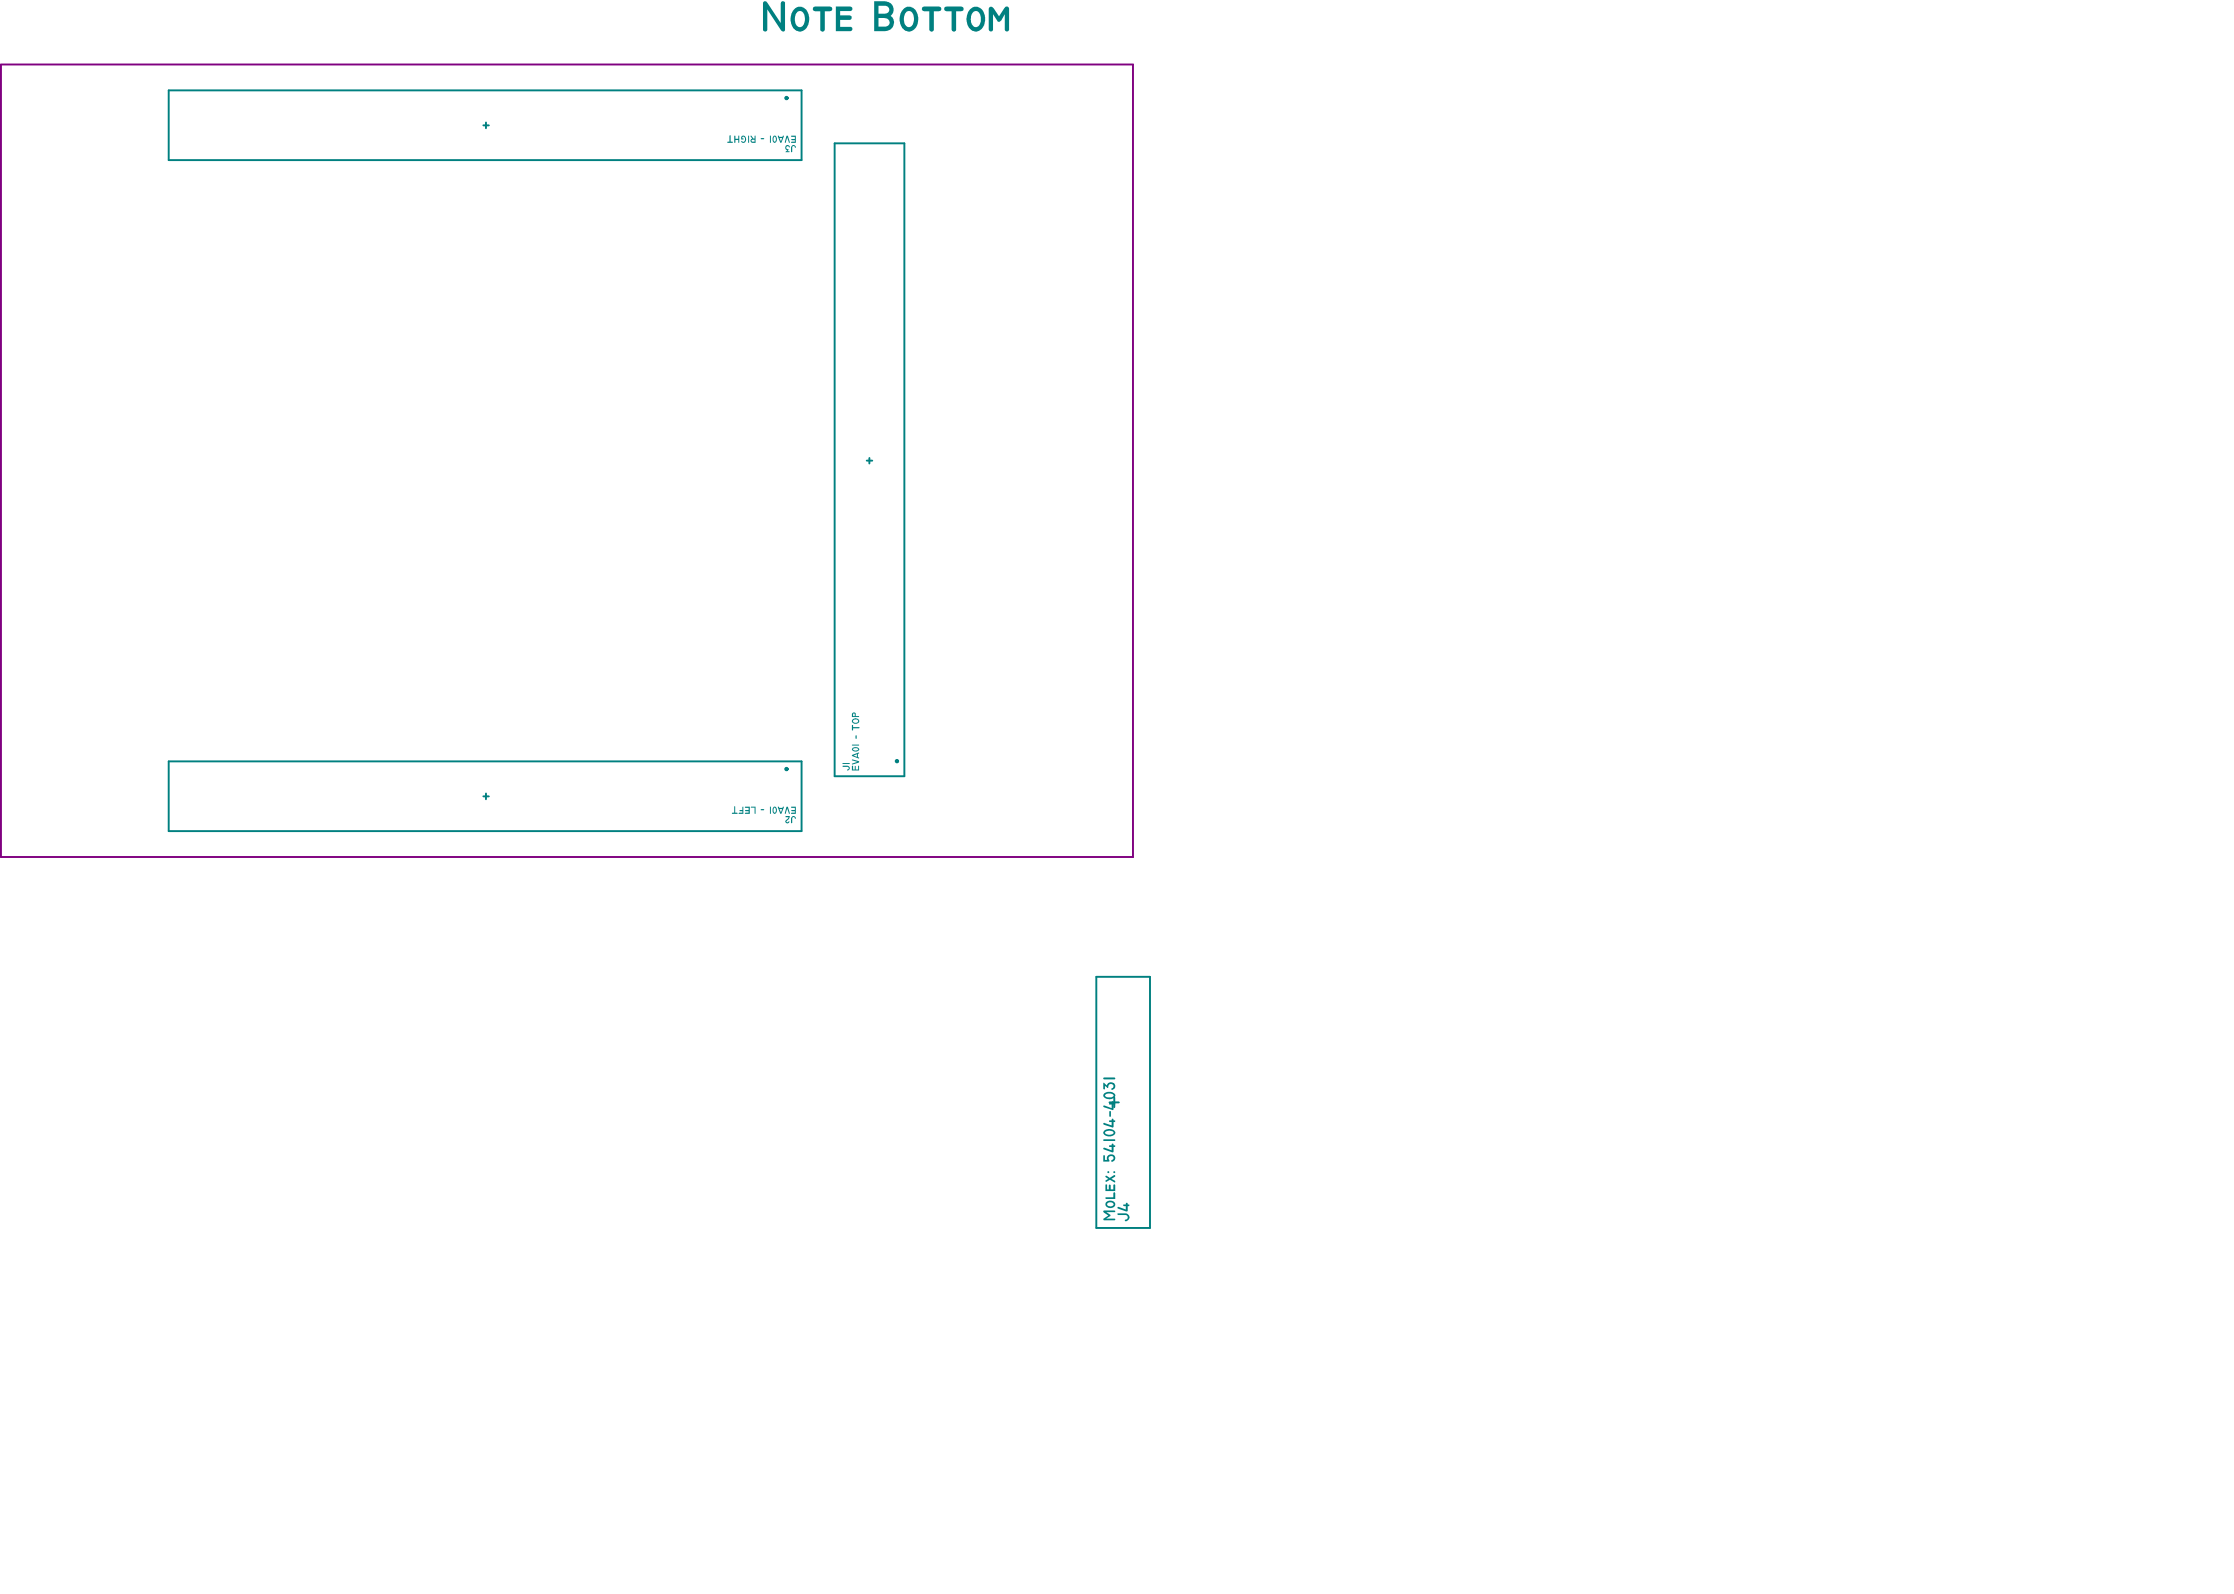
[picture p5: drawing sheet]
<svg xmlns="http://www.w3.org/2000/svg" width="394mm" height="281mm" viewBox="0 0 394 281" stroke-linecap="round" stroke-linejoin="round" font-family="sans-serif">
<path d="M29.8 15.9h111.6v12.3h-111.6zM85.3 22.1h.9M85.7 21.6v1M147.2 25.3h12.3v111.6h-12.3zM152.9 81.2h1M153.3 80.8v1M29.8 134.3h111.6v12.3h-111.6zM85.7 140v1M85.3 140.5h.9M193.4 172.3h9.4v44.3h-9.4zM195.7 194.5h1.7M196.5 193.6v1.7" fill="none" stroke="#008080" stroke-width=".34"/>
<g fill="#008080">
<path d="M194.6 213.6l2-.1 .1 .3h-1.5l.6 .4 .1 .3-.8 .5h1.5l.1 .2h-2l-.1-.2 .9-.6-.9-.6z"/>
<path d="M195 211.2h1.4v-.7a.17 .17 0 0 1 .1-.2 .17 .17 0 0 1 .2 .2v1h-1.6z"/>
<path d="M195 208.9l.3 .1v.8h.3l.1-.9 .2 .1v.8h.5v-.8l.2-.1 .1 1.2h-1.7z"/>
<path d="M195 207.4h.2l.5 .4 .9-.5 .1 .2-.7 .4 .7 .4v.2l-.2 .1-.7-.5-.6 .4-.2-.1v-.2l.5-.3-.5-.3z"/>
<path d="M194.6 203.8h.3v.8h.4l-.1-.5 .3-.3 .3-.2 .5 .1 .4 .4v.5l-.2 .1a.26 .26 0 0 1-.2 .2 .26 .26 0 0 1-.3-.2v-.1a.39 .39 0 0 0 .3-.6 .39 .39 0 0 0-.6 0 .51 .51 0 0 0 0 .8l-.1 .1h-1z"/>
<path d="M194.6 202.5l.2-.1 1.3 .5v-.6h-.4l-.1-.2 .5-.1 .1-.3 .2 .1v.2l.3 .1v.2h-.3v.9l-.1 .1-1.7-.6z"/>
<path d="M194.6 201h2l.1 .2-2 .1z"/>
<path d="M194.6 198.1l1.5 .4v-.6h-.4l-.1-.2 .5-.1 .1-.3 .2 .1v.2l.3 .1v.2h-.3v.9l-.1 .1-1.6-.5z"/>
<path d="M195.7 196l.3 .1-.1 .9-.2-.1z"/>
<path d="M194.6 195l1.5 .5v-.7h-.4l-.1-.2 .5-.1 .1-.3 .2 .1v.2l.3 .1v.2h-.3l-.1 1-1.6-.5z"/>
<path d="M194.6 191h.1l.5 .4 .3-.4 .6-.1a.64 .64 0 0 1 .6 .7 .64 .64 0 0 1-.7 .6l.1-.2a.41 .41 0 0 0 .2-.7 .41 .41 0 0 0-.7 .1l-.1 .3a.13 .13 0 0 1-.1 .2 .13 .13 0 0 1-.2-.1l-.3-.3v.6h-.3z"/>
<path d="M194.6 190.1h2l.1 .2-2 .1-.1-.1z"/>
<path d="M150.3 135.1h.2v.6h.3v-.6h.1v.6h.5v-.6h.1v.8h-1.2z"/>
<path d="M150.3 134l1.2 .3 .1 .1-.1 .1-1.2 .3v-.1l.9-.3-.9-.3z"/>
<path d="M150.3 131.3h1.2v.2h-1.2z"/>
<path d="M151 129.7h.1v.6l-.2-.1z"/>
<path d="M150.3 127.9h.2v.4h1.1v.1l-1.1 .1v.3h-.2z"/>
<path d="M148.7 135.1h.8l.3 .2a.34 .34 0 0 1 0 .4 .34 .34 0 0 1-.4 .1v-.1a.24 .24 0 0 0 .3-.2 .24 .24 0 0 0-.2-.2h-.8z"/>
<path d="M148.6 134.6h1.2l.1 .2h-1.3z"/>
<path d="M197.1 214.1l1.6-.1 .2 .1a.64 .64 0 0 1 .3 .9 .64 .64 0 0 1-.8 .3l.1-.2a.4 .4 0 0 0 .4-.4 .4 .4 0 0 0-.4-.4h-1.3z"/>
<path d="M197.1 213l.2-.1 1.3 .4v-.5l-.4-.1v-.2h.4v-.3h.2l.1 .3h.3l-.1 .3h-.2l-.1 .9-1.6-.5z"/>
<path d="M139.7 144a.37 .37 0 0 1 .5 0 .37 .37 0 0 1 .1 .4h-.1a.24 .24 0 0 0-.2-.3 .24 .24 0 0 0-.3 .3v.8h-.1l-.1-.9z"/>
<path d="M138.6 144l.7-.1-.3 .7a.22 .22 0 0 0-.2 .2 .22 .22 0 0 0 .1 .2l.3-.1a.36 .36 0 0 1-.4 .3 .36 .36 0 0 1-.3-.4 .36 .36 0 0 1 .4-.3l.2-.4h-.5z"/>
<path d="M139.7 25.7a.37 .37 0 0 1 .5-.1 .37 .37 0 0 1 .1 .5l-.1-.1a.24 .24 0 0 0-.2-.3 .24 .24 0 0 0-.3 .3v.8h-.1l-.1-.8z"/>
<path d="M138.6 25.7l.3-.1a.28 .28 0 0 1 .3 .1 .28 .28 0 0 1 0 .3 .26 .26 0 0 0-.3-.2 .26 .26 0 0 0-.2 .3 .26 .26 0 0 0 .3 .2l.1 .2-.2 .2h.3v.1h-.6l.3-.3h-.2a.56 .56 0 0 1-.1-.8z"/>
<path d="M139.6 142.3h.8v1.3l-.9-.1 .1-.2h.6v-.2l-.6-.1v-.1h.6v-.4h-.6z"/>
<path d="M138.7 142.3h.3l.3 1.3-.2-.1-.2-.9-.3 .9h-.2z"/>
<path d="M135.8 142.3h.2l-.1 1.3-.1-.1z"/>
<path d="M134.2 142.8l.5-.1 .1 .2h-.6z"/>
<path d="M132.5 142.3h.8l-.1 1.3-.1-.1v-1h-.6z"/>
<path d="M131.4 142.3h.9v1.3l-.9-.1 .1-.2h.5v-.2l-.6-.1 .1-.1h.5v-.4h-.5z"/>
<path d="M131 142.3h.1v1.3h-.8l.1-.3h.5v-.2h-.4l-.1-.2h.5z"/>
<path d="M129.5 142.2h.2v1.1h.3l.1 .3-1-.1 .1-.2h.3z"/>
<path d="M139.6 23.9h.8v1.3h-.9l.1-.2h.6v-.3h-.6v-.2h.6v-.4h-.6z"/>
<path d="M138.7 24h.3l.3 1.2h-.2l-.2-1-.3 1h-.2z"/>
<path d="M135.8 23.9h.2l-.1 1.3h-.1z"/>
<path d="M134.2 24.4h.5l.1 .1-.6 .1z"/>
<path d="M132 23.9l.1 .1v1.2h-.1z"/>
<path d="M130.9 24l.2-.1 .4 .2 .1 .6a.43 .43 0 0 1-.4 .5 .43 .43 0 0 1-.5-.3h.1a.4 .4 0 0 0 .6-.1 .4 .4 0 0 0 0-.5 .24 .24 0 0 0-.3-.2 .24 .24 0 0 0-.2 .3h.2l.1 .2h-.5z"/>
<path d="M129.6 23.9l.1 .1v.5h.5v-.6h.2v1.3h-.2v-.5h-.5v.4l-.2 .1z"/>
<path d="M128.7 23.9h.2v1.1h.3v.2h-.9l.1-.2h.3z"/>
<path d="M134.7 .3l.1-.1 .4 .1 2.5 3.8v-3.5a.38 .38 0 0 1 .4-.4 .38 .38 0 0 1 .4 .4v4.6a.34 .34 0 0 1-.2 .3 .34 .34 0 0 1-.4 0l-2.6-3.8v3.5a.38 .38 0 0 1-.3 .4 .38 .38 0 0 1-.4-.4z"/>
<path d="M143.5 1.3l.3-.2h2.6a.42 .42 0 0 1 .4 .5 .42 .42 0 0 1-.4 .4h-.9v3.2a.4 .4 0 0 1-.4 .4 .4 .4 0 0 1-.4-.4v-3.2h-.9a.46 .46 0 0 1-.3-.7z"/>
<path d="M147.4 1.1h2.6a.4 .4 0 0 1 .4 .4 .4 .4 0 0 1-.4 .4h-1.8v.8h1.6a.4 .4 0 0 1 .4 .4 .4 .4 0 0 1-.4 .4h-1.6v1.2h1.8a.38 .38 0 0 1 .3 .4 .38 .38 0 0 1-.3 .4h-2.6z"/>
<path d="M162.7 1.3l.3-.2h2.6a.42 .42 0 0 1 .4 .5 .42 .42 0 0 1-.4 .4h-.9v3.2a.4 .4 0 0 1-.4 .4 .4 .4 0 0 1-.4-.4v-3.2l-1.1-.1-.2-.2z"/>
<path d="M166.6 1.3l.4-.2h2.5a.42 .42 0 0 1 .5 .5 .42 .42 0 0 1-.5 .4h-.8v3.2a.4 .4 0 0 1-.5 .4 .4 .4 0 0 1-.4-.4v-3.2h-.8a.45 .45 0 0 1-.4-.7z"/>
<path d="M174.6 1.2h.3l.3 .2 1 1.5 .9-1.5a.43 .43 0 0 1 .5-.3 .43 .43 0 0 1 .4 .5v3.6a.38 .38 0 0 1-.4 .3 .38 .38 0 0 1-.4-.3v-2.7l-.6 1.1-.3 .3-.4-.2-.7-1.2v2.7a.38 .38 0 0 1-.4 .3 .38 .38 0 0 1-.4-.3v-3.7z"/>
<path d="M195.2 212l.4-.2h.5a.64 .64 0 0 1 .6 .8 .64 .64 0 0 1-.8 .5l-.7-.2a.6 .6 0 0 1 0-.9zM195.3 212.3a.48 .48 0 0 0 .2 .4 .48 .48 0 0 0 .5 .1 .36 .36 0 0 0 .4-.5 .36 .36 0 0 0-.5-.2z"/>
<path d="M195.3 206.8a.2 .2 0 0 1 .4 0 .2 .2 0 0 1-.4 0zM196.4 206.8a.17 .17 0 0 1 .3 0 .17 .17 0 0 1-.3 0z"/>
<path d="M194.8 199.4l.6-.3 .9 .2a.55 .55 0 0 1 .4 .6 .55 .55 0 0 1-.6 .5l-.7 .1-.5-.3a.45 .45 0 0 1-.3-.3 .45 .45 0 0 1 .2-.5zM194.9 199.7a.56 .56 0 0 0 .8 .5l.2-.1a.32 .32 0 0 0 .4-.1 .32 .32 0 0 0 0-.4l-.8-.2z"/>
<path d="M194.8 192.8l.6-.2 .9 .1a.58 .58 0 0 1 .4 .6 .58 .58 0 0 1-.6 .5h-.9a.57 .57 0 0 1-.5-.3 .57 .57 0 0 1 .1-.7zM195.1 193a.34 .34 0 0 0-.1 .4 .34 .34 0 0 0 .4 .2h.3a.38 .38 0 0 0 .6-.1 .38 .38 0 0 0-.1-.5z"/>
<path d="M150.3 133.2l1.2-.5v.2l-.2 .1v.5l.3 .2-.2 .1-1.1-.4zM150.6 133.3l.6 .2v-.5z"/>
<path d="M150.3 132l.6-.2h.3a.38 .38 0 0 1 .3 .5 .38 .38 0 0 1-.5 .3l-.3-.1a.38 .38 0 0 1-.4-.5zM150.5 132.1a.29 .29 0 0 0 .1 .3 .29 .29 0 0 0 .3 0h.2a.21 .21 0 0 0 .2-.3 .21 .21 0 0 0-.3-.1z"/>
<path d="M150.3 126.9l.5-.2 .6 .2a.53 .53 0 0 1-.1 .7 .53 .53 0 0 1-.7 0 .43 .43 0 0 1-.3-.7zM150.6 126.9a.36 .36 0 0 0 0 .5 .36 .36 0 0 0 .5 .1 .35 .35 0 0 0 .1-.5 .35 .35 0 0 0-.5-.1z"/>
<path d="M150.3 125.8l.2-.1a.3 .3 0 0 1 .3 0 .3 .3 0 0 1 .1 .3v.3h.6v.2h-1.2zM150.5 125.9v.4h.3v-.4z"/>
<path d="M137.2 142.3h.2l.1 .2h.5l.1-.2h.2l-.5 1.3-.2-.1zM137.5 142.7l.3 .6 .2-.6z"/>
<path d="M136.4 142.4a.3 .3 0 0 1 .3-.1 .3 .3 0 0 1 .2 .2l.1 .6a.41 .41 0 0 1-.5 .4 .41 .41 0 0 1-.2-.6zM136.5 142.5l-.1 .3a.35 .35 0 0 0 .3 .5l.2-.3a.35 .35 0 0 0-.4-.5z"/>
<path d="M137.2 23.9h.2l.1 .2h.5l.1-.2h.2l-.5 1.3h-.2zM137.5 24.4l.3 .5 .2-.5z"/>
<path d="M136.4 24.1a.3 .3 0 0 1 .3-.2 .3 .3 0 0 1 .2 .3l.1 .6a.41 .41 0 0 1-.5 .3 .41 .41 0 0 1-.2-.6zM136.5 24.1l-.1 .4a.35 .35 0 0 0 .3 .5l.2-.4a.35 .35 0 0 0-.4-.5z"/>
<path d="M132.4 24l.2-.1 .3 .5h.2v-.4l.2-.1v1.3l-.7-.1a.37 .37 0 0 1-.2-.4 .37 .37 0 0 1 .3-.3zM132.6 24.6v.4h.5v-.4z"/>
<path d="M139.9 1.9a1.5 1.5 0 0 1 1.6-.7 1.5 1.5 0 0 1 1.1 1.3l.1 .3a2.16 2.16 0 0 1-1.7 2.8 2.29 2.29 0 0 1-1.4-3.1zM140.7 2.1l-.4 .7a1.72 1.72 0 0 0 .6 1.9 .89 .89 0 0 0 1-.9l.1-.2a1.28 1.28 0 0 0-1-1.7z"/>
<path d="M154.2 .2h1.8a1.5 1.5 0 0 1 1.5 .9 1.5 1.5 0 0 1-.4 1.7 1.5 1.5 0 0 1 .5 1.8 1.5 1.5 0 0 1-1.6 .9h-1.8zM155 1v1.4h1a.72 .72 0 0 0 .9-.7 .72 .72 0 0 0-1-.7zM155 3.2v1.5h1a.78 .78 0 0 0 .9-.8 .78 .78 0 0 0-.9-.7z"/>
<path d="M159.4 1.6a1.54 1.54 0 0 1 1.6-.2 1.54 1.54 0 0 1 .9 1.4 2.16 2.16 0 0 1-1.7 2.8 2.29 2.29 0 0 1-1.4-3.1l.3-.6zM159.9 2.1l-.4 .7a1.72 1.72 0 0 0 .6 1.9 .89 .89 0 0 0 1.1-.9v-.2a1.28 1.28 0 0 0-.9-1.7z"/>
<path d="M171.2 1.6a1.58 1.58 0 0 1 1.7-.2 1.58 1.58 0 0 1 .8 1.5 2.16 2.16 0 0 1-1.6 2.7 2.29 2.29 0 0 1-1.4-3.4zM171.7 2.1a1.9 1.9 0 0 0 .1 2.6 .88 .88 0 0 0 1.2-.8 1.61 1.61 0 0 0-.8-2z"/>
</g>
<g fill="none" stroke="#008080" stroke-width=".42">
<circle cx="138.7" cy="17.3" r=".17"/>
<circle cx="138.7" cy="135.7" r=".17"/>
<circle cx="158.2" cy="134.3" r=".17"/>
</g>
<path d="M.2 11.4h199.6v139.8h-199.6z" fill="none" stroke="#800080" stroke-width=".34"/>
</svg>
